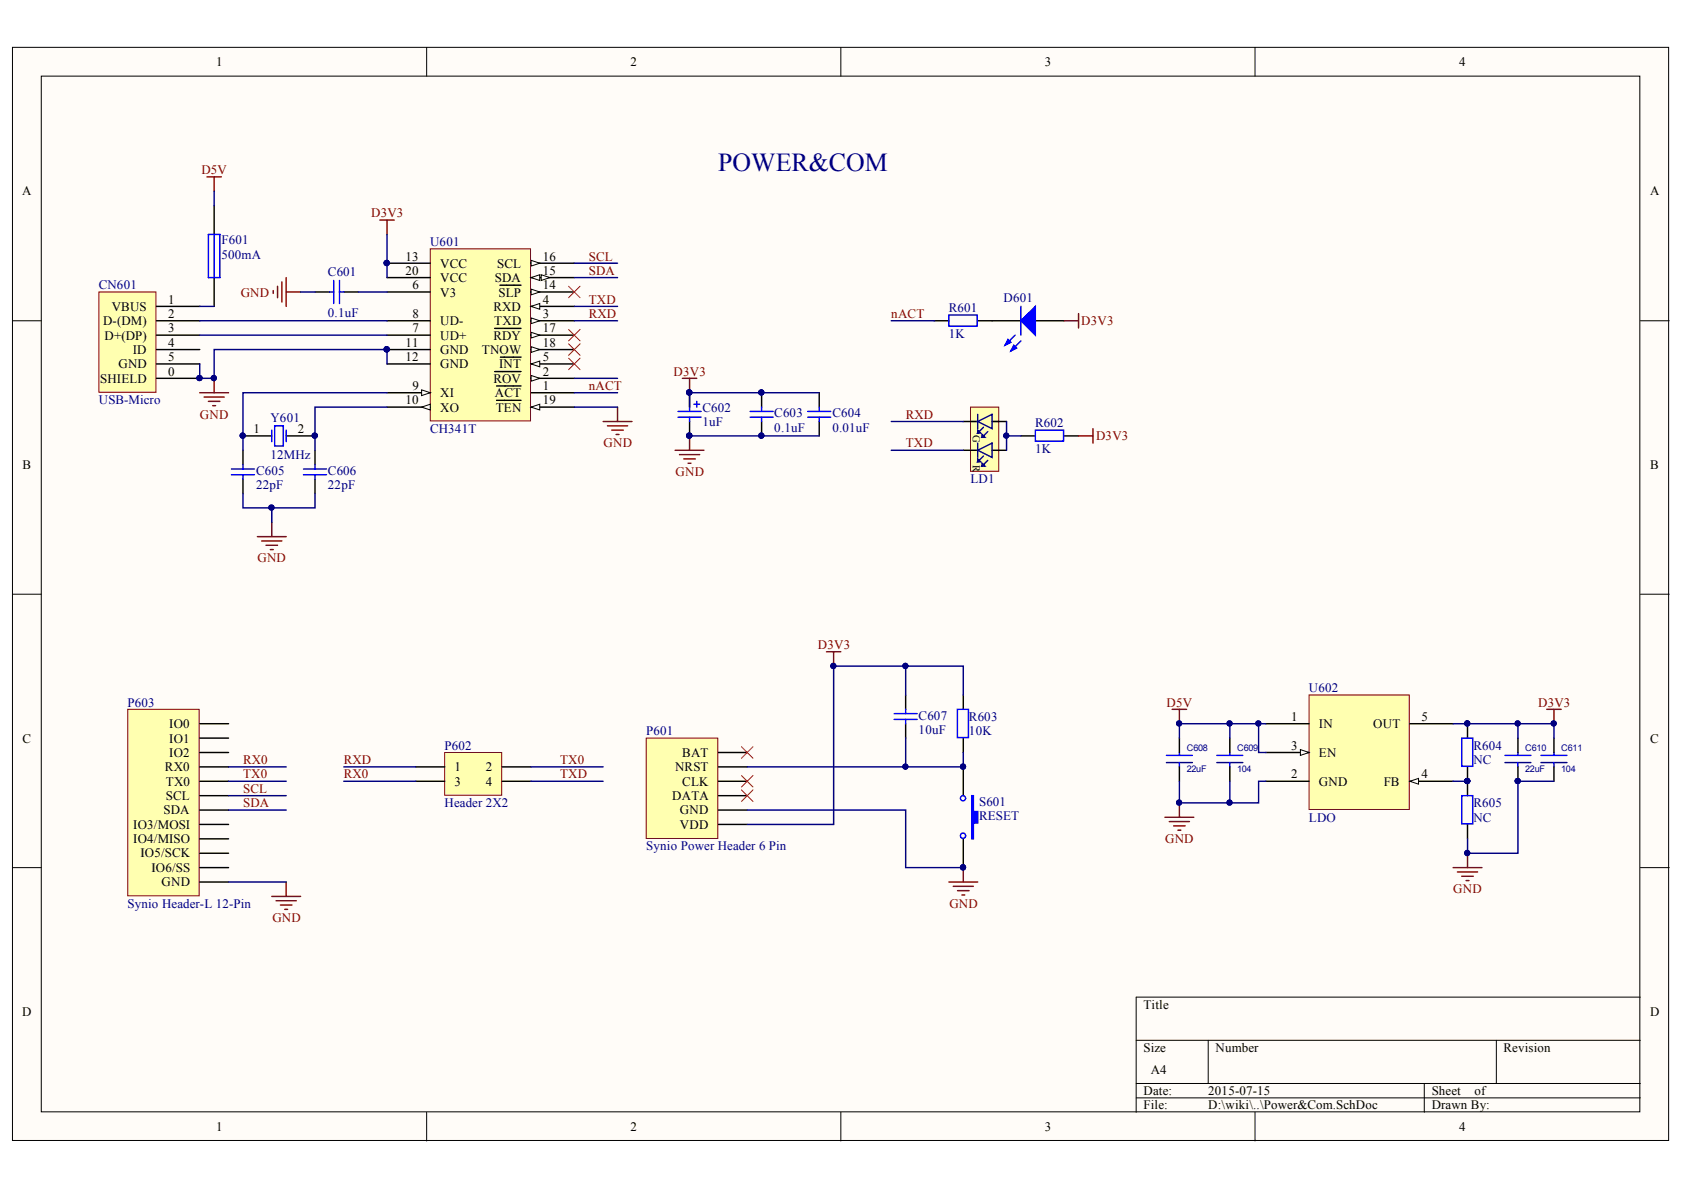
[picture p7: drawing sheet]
<svg xmlns="http://www.w3.org/2000/svg" width="297mm" height="210mm" viewBox="0 0 297 210" stroke-linecap="round" stroke-linejoin="round" font-family="sans-serif">
<defs><g id="words">
<text font-size="4.6" fill="#000080" x="126.7" y="30.2">POWER&amp;COM</text>
<g font-size="2.3">
<text x="38.1" y="11.7">1</text>
<text x="111.2" y="11.7">2</text>
<text x="184.3" y="11.7">3</text>
<text x="257.4" y="11.7">4</text>
<text x="3.9" y="34.5">A</text>
<text x="291.1" y="34.5">A</text>
<text x="71.5" y="46">13</text>
<text x="77.6" y="47.2">VCC</text>
<text x="87.7" y="47.2">SCL</text>
<text x="95.7" y="46">16</text>
<text x="29.7" y="53.6">1</text>
<text x="71.5" y="48.5">20</text>
<text x="72.7" y="51">6</text>
<text x="77.6" y="49.8">VCC</text>
<text x="77.6" y="52.3">V3</text>
<text x="87.3" y="49.8">SDA</text>
<text x="88" y="52.3">SLP</text>
<text x="95.7" y="53.6">4</text>
<text x="95.7" y="51">14</text>
<text x="95.7" y="48.5">15</text>
<text x="18.2" y="57.4">D-(DM)</text>
<text x="18.4" y="59.9">D+(DP)</text>
<text x="19.7" y="54.8">VBUS</text>
<text x="29.7" y="58.6">3</text>
<text x="29.7" y="56.1">2</text>
<text x="72.7" y="58.6">7</text>
<text x="72.7" y="56.1">8</text>
<text x="77.6" y="59.9">UD+</text>
<text x="77.6" y="57.4">UD-</text>
<text x="87" y="54.8">RXD</text>
<text x="87" y="59.9">RDY</text>
<text x="87.2" y="57.4">TXD</text>
<text x="95.7" y="56.1">3</text>
<text x="95.7" y="58.6">17</text>
<text x="20.9" y="65">GND</text>
<text x="23.4" y="62.4">ID</text>
<text x="29.7" y="63.7">5</text>
<text x="29.7" y="61.2">4</text>
<text x="71.5" y="61.2">11</text>
<text x="71.5" y="63.7">12</text>
<text x="77.6" y="62.4">GND</text>
<text x="77.6" y="65">GND</text>
<text x="85" y="62.4">TNOW</text>
<text x="88" y="65">INT</text>
<text x="95.7" y="63.7">5</text>
<text x="95.7" y="61.2">18</text>
<text x="17.7" y="67.5">SHIELD</text>
<text x="29.7" y="66.2">0</text>
<text x="71.5" y="71.3">10</text>
<text x="72.7" y="68.8">9</text>
<text x="77.6" y="70.1">XI</text>
<text x="87" y="67.5">ROV</text>
<text x="87.3" y="70.1">ACT</text>
<text x="95.7" y="71.3">19</text>
<text x="95.7" y="68.8">1</text>
<text x="95.7" y="66.2">2</text>
<text x="44.7" y="76.4">1</text>
<text x="52.5" y="76.4">2</text>
<text x="77.6" y="72.6">XO</text>
<text x="87.4" y="72.6">TEN</text>
<text x="4" y="82.7">B</text>
<text x="291.1" y="82.7">B</text>
<text x="4" y="131">C</text>
<text x="29.9" y="131">IO1</text>
<text x="29.9" y="128.4">IO0</text>
<text x="227.8" y="127.2">1</text>
<text x="232.7" y="128.4">IN</text>
<text x="242.2" y="128.4">OUT</text>
<text x="250.8" y="127.2">5</text>
<text x="291.1" y="131">C</text>
<text x="29.1" y="136">RX0</text>
<text x="29.9" y="133.5">IO2</text>
<text x="80.2" y="136">1</text>
<text x="85.7" y="136">2</text>
<text x="119.1" y="136">NRST</text>
<text x="120.3" y="133.5">BAT</text>
<text x="227.8" y="137.3">2</text>
<text x="227.8" y="132.2">3</text>
<text x="232.7" y="133.5">EN</text>
<text x="250.8" y="137.3">4</text>
<text x="28.8" y="143.6">SDA</text>
<text x="29.3" y="141.1">SCL</text>
<text x="29.3" y="138.6">TX0</text>
<text x="80.2" y="138.6">3</text>
<text x="85.7" y="138.6">4</text>
<text x="118.6" y="141.1">DATA</text>
<text x="119.9" y="143.6">GND</text>
<text x="120.3" y="138.6">CLK</text>
<text x="232.7" y="138.6">GND</text>
<text x="244.1" y="138.6">FB</text>
<text x="23.5" y="148.7">IO4/MISO</text>
<text x="23.5" y="146.2">IO3/MOSI</text>
<text x="119.9" y="146.2">VDD</text>
<text x="24.8" y="151.2">IO5/SCK</text>
<text x="26.7" y="153.8">IO6/SS</text>
<text x="28.5" y="156.3">GND</text>
<text x="3.9" y="179.2">D</text>
<text x="201.7" y="177.9">Title</text>
<text x="291.1" y="179.2">D</text>
<text x="201.7" y="185.6">Size</text>
<text x="214.4" y="185.6">Number</text>
<text x="265.2" y="185.6">Revision</text>
<text x="203" y="189.4">A4</text>
<text x="201.7" y="193.2">Date:</text>
<text x="201.7" y="195.7">File:</text>
<text x="213.1" y="193.2">2015-07-15</text>
<text x="213.1" y="195.7">D:\wiki\..\Power&amp;Com.SchDoc</text>
<text x="252.5" y="193.2">Sheet</text>
<text x="252.5" y="195.7">Drawn By:</text>
<text x="260.1" y="193.2">of</text>
<text x="38.1" y="199.5">1</text>
<text x="111.2" y="199.5">2</text>
<text x="184.3" y="199.5">3</text>
<text x="257.4" y="199.5">4</text>
</g>
<g font-size="2.3" fill="#800000">
<text x="35.5" y="30.7">D5V</text>
<text x="65.5" y="38.3">D3V3</text>
<text x="103.9" y="46">SCL</text>
<text x="42.5" y="52.3">GND</text>
<text x="103.9" y="53.6">TXD</text>
<text x="103.9" y="48.5">SDA</text>
<text x="103.9" y="56.1">RXD</text>
<text x="157.2" y="56.1">nACT</text>
<text x="190.7" y="57.4">D3V3</text>
<text x="103.9" y="68.8">nACT</text>
<text x="118.8" y="66.2">D3V3</text>
<text x="35.3" y="73.9">GND</text>
<text x="159.8" y="73.9">RXD</text>
<text x="193.3" y="77.7">D3V3</text>
<text x="106.5" y="78.9">GND</text>
<text x="119.2" y="84">GND</text>
<text x="159.8" y="78.9">TXD</text>
<text x="45.4" y="99.2">GND</text>
<text x="144.3" y="114.5">D3V3</text>
<text x="205.8" y="124.6">D5V</text>
<text x="271.3" y="124.6">D3V3</text>
<text x="42.9" y="137.3">TX0</text>
<text x="42.9" y="134.8">RX0</text>
<text x="60.6" y="134.8">RXD</text>
<text x="60.6" y="137.3">RX0</text>
<text x="98.8" y="137.3">TXD</text>
<text x="98.8" y="134.8">TX0</text>
<text x="42.9" y="139.8">SCL</text>
<text x="42.9" y="142.4">SDA</text>
<text x="205.5" y="148.7">GND</text>
<text x="167.5" y="160.1">GND</text>
<text x="256.3" y="157.6">GND</text>
<text x="48" y="162.7">GND</text>
</g>
<g font-size="2.3" fill="#000080">
<text x="39.1" y="43.1">F601</text>
<text x="39.1" y="45.7">500mA</text>
<text x="75.9" y="43.4">U601</text>
<text x="17.4" y="51">CN601</text>
<text x="57.8" y="48.8">C601</text>
<text x="177" y="53.3">D601</text>
<text x="57.8" y="55.9">0.1uF</text>
<text x="167.4" y="59.7">1K</text>
<text x="167.4" y="55.1">R601</text>
<text x="17.4" y="71.3">USB-Micro</text>
<text x="47.7" y="74.4">Y601</text>
<text x="75.9" y="76.4">CH341T</text>
<text x="123.9" y="75.1">1uF</text>
<text x="123.9" y="72.6">C602</text>
<text x="136.6" y="76.1">0.1uF</text>
<text x="136.6" y="73.6">C603</text>
<text x="146.8" y="76.1">0.01uF</text>
<text x="146.8" y="73.6">C604</text>
<text x="182.6" y="75.4">R602</text>
<text x="45.2" y="83.7">C605</text>
<text x="47.7" y="81">12MHz</text>
<text x="57.8" y="83.7">C606</text>
<text x="182.6" y="79.9">1K</text>
<text x="45.2" y="86.3">22pF</text>
<text x="57.8" y="86.3">22pF</text>
<text x="171.2" y="85.3">LD1</text>
<text x="22.5" y="124.6">P603</text>
<text x="230.9" y="122.1">U602</text>
<text x="114" y="129.7">P601</text>
<text x="162" y="129.4">10uF</text>
<text x="162" y="126.9">C607</text>
<text x="170.9" y="129.7">10K</text>
<text x="170.9" y="127.2">R603</text>
<text x="78.4" y="132.2">P602</text>
<text x="259.9" y="134.8">NC</text>
<text x="259.9" y="132.2">R604</text>
<text x="78.4" y="142.4">Header 2X2</text>
<text x="172.7" y="142.1">S601</text>
<text x="259.9" y="142.4">R605</text>
<text x="114" y="150">Synio Power Header 6 Pin</text>
<text x="172.7" y="144.7">RESET</text>
<text x="230.9" y="144.9">LDO</text>
<text x="259.9" y="144.9">NC</text>
<text x="22.5" y="160.1">Synio Header-L 12-Pin</text>
</g>
<g font-size="1.9">
<text x="171.6" y="76.8" transform="rotate(90 171.6 76.8)">G</text>
<text x="171.6" y="82" transform="rotate(90 171.6 82)">R</text>
</g>
<g font-size="1.6" fill="#000080">
<text x="209.3" y="132.4">C608</text>
<text x="209.3" y="136.2">22uF</text>
<text x="218.2" y="132.4">C609</text>
<text x="218.2" y="136.2">104</text>
<text x="269" y="132.4">C610</text>
<text x="269" y="136.2">22uF</text>
<text x="275.4" y="132.4">C611</text>
<text x="275.4" y="136.2">104</text>
</g>
</g></defs>
<g fill="#fffcf8" stroke="#000" stroke-width=".18">
<path d="M2.2 8.4h292.1v192.8h-292.1z"/>
<path d="M7.3 13.4h281.9v182.7h-281.9z"/>
</g>
<g fill="none" stroke="#000" stroke-width=".18">
<path d="M75.3 8.4v5M148.3 8.4v5M221.4 8.4v5M2.2 56.6h5.1M289.3 56.6h5.1M2.2 104.8h5.1M289.3 104.8h5.1M2.2 153h5.1M289.3 153h5.1M289.3 175.9h-88.9v20.3M75.3 196.2v5.1M148.3 196.2v5.1"/>
<path d="M200.4 183.5h88.9M200.4 191.1h88.9M200.4 193.7h88.9M213.1 183.5v7.6M221.4 196.2v5.1M251.2 191.1v5.1M263.9 183.5v7.6"/>
</g>
<path d="M75.9 43.9h17.7v30.3h-17.7z" fill="#ffffb0" stroke="#800000" stroke-width=".18"/>
<path d="M93.7 56.6h7.6" fill="none" stroke="#000" stroke-width=".25"/>
<path d="M93.7 56.1l1.5 .5-1.5 .5z" fill="#fffcf8" stroke="#000" stroke-width=".18"/>
<path d="M93.7 54h7.6" fill="none" stroke="#000" stroke-width=".25"/>
<path d="M93.7 54l1.5-.5v1z" fill="#fffcf8" stroke="#000" stroke-width=".18"/>
<path d="M68.3 46.4h7.6M68.3 59.1h7.6M68.3 56.6h7.6M68.3 61.7h7.6M68.3 69.3h7.6" fill="none" stroke="#000" stroke-width=".25"/>
<g fill="#000080" stroke="#000080" stroke-width=".18">
<circle cx="68.2" cy="46.4" r=".47"/>
<circle cx="68.2" cy="61.6" r=".47"/>
</g>
<path d="M74.4 68.8l1.5 .5-1.5 .5z" fill="#fffcf8" stroke="#000" stroke-width=".18"/>
<path d="M68.3 71.8h7.6" fill="none" stroke="#000" stroke-width=".25"/>
<path d="M74.4 71.8l1.5-.5v1z" fill="#fffcf8" stroke="#000" stroke-width=".18"/>
<path d="M68.3 49h7.6M93.7 71.8h7.6" fill="none" stroke="#000" stroke-width=".25"/>
<path d="M93.7 71.8l1.5-.5v1z" fill="#fffcf8" stroke="#000" stroke-width=".18"/>
<path d="M68.3 64.2h7.6M87.6 70.6h4.3M87.6 68.1h4.3M93.7 69.3h7.6M93.7 66.7h7.6" fill="none" stroke="#000" stroke-width=".25"/>
<path d="M93.7 66.2l1.5 .5-1.5 .5z" fill="#fffcf8" stroke="#000" stroke-width=".18"/>
<path d="M87.3 65.5h4.6M93.7 64.2h7.6" fill="none" stroke="#000" stroke-width=".25"/>
<path d="M93.7 64.2l1.5-.5v1z" fill="#fffcf8" stroke="#000" stroke-width=".18"/>
<path d="M68.3 51.5h7.6M93.7 51.5h7.6M88.3 63h3.6" fill="none" stroke="#000" stroke-width=".25"/>
<path d="M93.7 51l1.5 .5-1.5 .5z" fill="#fffcf8" stroke="#000" stroke-width=".18"/>
<path d="M88.2 50.3h3.7M93.7 49h7.6" fill="none" stroke="#000" stroke-width=".25"/>
<g fill="#fffcf8" stroke="#000" stroke-width=".18">
<path d="M93.7 49l1.5-.5v1z"/>
<path d="M95.5 48.5l1.5 .5-1.5 .5z"/>
</g>
<path d="M93.7 46.4h7.6" fill="none" stroke="#000" stroke-width=".25"/>
<path d="M93.7 45.9l1.5 .5-1.5 .5z" fill="#fffcf8" stroke="#000" stroke-width=".18"/>
<path d="M93.7 59.1h7.6" fill="none" stroke="#000" stroke-width=".25"/>
<path d="M93.7 58.6l1.5 .5-1.5 .5z" fill="#fffcf8" stroke="#000" stroke-width=".18"/>
<path d="M87.3 57.9h4.6M93.7 61.7h7.6" fill="none" stroke="#000" stroke-width=".25"/>
<path d="M93.7 61.1l1.5 .6-1.5 .5z" fill="#fffcf8" stroke="#000" stroke-width=".18"/>
<g fill="#000080" stroke="#000080" stroke-width=".18">
<circle cx="68.2" cy="46.4" r=".47"/>
<circle cx="68.2" cy="61.6" r=".47"/>
<circle cx="42.8" cy="76.8" r=".46"/>
<circle cx="55.5" cy="76.8" r=".46"/>
<circle cx="37.7" cy="66.7" r=".46"/>
<circle cx="121.6" cy="69.2" r=".46"/>
<circle cx="121.6" cy="76.8" r=".46"/>
<circle cx="134.3" cy="76.8" r=".46"/>
<circle cx="134.3" cy="69.2" r=".46"/>
</g>
<g fill="none" stroke="#000" stroke-width=".25">
<path d="M37.8 36.3v5.1M37.8 49v5M55.6 51.5h2.5M60.6 51.5h2.6M164.8 56.6h2.6M172.5 56.6h7.6M182.6 56.6h5.1M42.9 76.9h5M42.9 79.4v2.6M50.5 76.9h5.1M55.6 79.4v2.6M121.6 69.3v2.5"/>
<path d="M121.6 74.3v2.6M134.3 69.3v2.5M134.3 74.3v2.6M144.5 69.3v2.5M144.5 74.3v2.6M42.9 84.5v2.5M55.6 84.5v2.5"/>
</g>
<g fill="none" stroke="#00f" stroke-width=".25">
<path d="M36.8 41.4h2v7.6h-2zM37.8 41.4v7.6M58.1 51.5h.8M58.9 49.5v4M59.9 49.5v4M59.9 51.5h.7M167.4 55.6h5v1.9h-5zM179.1 59.1l-1.8 1.8M180.1 54v5.1M47.9 75.9v2M48.4 75.1h1.6v3.6h-1.6zM50.5 75.9v2"/>
<path d="M119.6 72.6h4.1M119.6 73.6h4.1M121.6 71.8v.8M121.6 73.6v.7M122.4 71.3h1M122.9 70.8v1M132.3 72.6h4.1M132.3 73.6h4.1M134.3 71.8v.8M134.3 73.6v.7M142.5 72.6h4M142.5 73.6h4"/>
<path d="M144.5 71.8v.8M144.5 73.6v.7M180.1 60.1l-1.8 1.8M40.8 82.7h4.1M40.8 83.7h4.1M42.9 82v.7M42.9 83.7v.8M53.5 82.7h4.1M53.5 83.7h4.1M55.6 82v.7M55.6 83.7v.8"/>
</g>
<g fill="none" stroke="#800000" stroke-width=".25">
<path d="M36.5 31.2h2.5M37.8 31.2v2.5M67 38.8h2.5M68.3 38.8v2.6M48.2 51.3v.5M49 50.5v2M49.7 49.7v3.6M50.5 49v5M50.5 51.5h2.5M187.7 56.6h2.5M190.2 55.3v2.5M35.2 69.3h5.1"/>
<path d="M36 70h3.6M36.8 70.8h2M37.5 71.6h.5M37.8 66.7v2.6M106.4 74.3h5.1M107.1 75.1h3.6M107.9 75.9h2M108.7 76.6h.5M108.9 71.8v2.5M119.1 79.4h5.1M120.4 66.7h2.5M121.6 66.7v2.6"/>
<path d="M121.6 76.9v2.5M45.4 94.7h5.1M46.2 95.4h3.5M46.9 96.2h2.1M47.7 96.9h.5M47.9 92.1v2.6M119.9 80.2h3.5M120.6 80.9h2M121.4 81.7h.5"/>
</g>
<g fill="#00f" stroke="#00f" stroke-width=".25">
<path d="M180.1 56.6l2.5-2.6v5.1z"/>
<path d="M177.8 59.9l.5 .5-1 .5z"/>
<path d="M178.8 60.9l.5 .5-1 .5z"/>
</g>
<path d="M100.3 50.5l2 2M100.3 58.1l2 2M102.3 50.5l-2 2M102.3 58.1l-2 2M100.3 60.6l2 2.1M100.3 63.2l2 2M102.3 60.6l-2 2.1M102.3 63.2l-2 2" fill="none" stroke="#f00" stroke-width=".18"/>
<path d="M17.4 51.5h10.1v17.7h-10.1z" fill="#ffffb0" stroke="#800000" stroke-width=".18"/>
<path d="M27.6 59.1h7.6M27.6 56.6h7.6M27.6 54h7.6M27.6 64.2h7.6M27.6 61.7h7.6M27.6 66.7h7.6M180.1 76.9h2.5M187.7 76.9h2.5" fill="none" stroke="#000" stroke-width=".25"/>
<circle cx="35.2" cy="66.7" r=".46" fill="#000080" stroke="#000080" stroke-width=".18"/>
<path d="M182.6 75.9h5v1.9h-5z" fill="none" stroke="#00f" stroke-width=".25"/>
<path d="M190.2 76.9h2.6M192.8 75.6v2.6" fill="none" stroke="#800000" stroke-width=".25"/>
<path d="M171.2 71.8h5v11.3h-5z" fill="#ffffb0" stroke="#800000" stroke-width=".18"/>
<path d="M169.9 74.3h2.6M169.9 79.4h2.6M175 74.3h2.5M175 79.4h2.5" fill="none" stroke="#000" stroke-width=".25"/>
<path d="M172.5 74.3l2.5-1.2v2.5zM172.5 79.4l2.5-1.2v2.5zM172.5 73.1v2.5M172.5 78.2v2.5M173.5 75.4l-1 1h.5l-.5-.5v.5M174.2 76.1l-1 1h.5l-.5-.5v.5M173.5 80.4l-1 1.1h.5l-.5-.6v.6M174.2 81.2l-1 1h.5l-.5-.5v.5" fill="none" stroke="#11037f" stroke-width=".25"/>
<path d="M22.5 125.1h12.6v32.9h-12.6z" fill="#ffffb0" stroke="#800000" stroke-width=".18"/>
<path d="M35.2 137.8h5.1M35.2 135.3h5.1M35.2 132.7h5.1M35.2 130.2h5.1M35.2 127.7h5.1M35.2 155.6h5.1M35.2 153h5.1M35.2 150.5h5.1M35.2 148h5.1M35.2 145.4h5.1M35.2 142.9h5.1M35.2 140.3h5.1" fill="none" stroke="#000" stroke-width=".25"/>
<path d="M47.9 158.1h5.1M48.7 158.9h3.6M49.5 159.6h2M50.5 155.6v2.5M50.2 160.4h.5" fill="none" stroke="#800000" stroke-width=".25"/>
<path d="M78.4 132.7h10.1v7.6h-10.1z" fill="#ffffb0" stroke="#800000" stroke-width=".18"/>
<path d="M73.4 135.3h5M73.4 137.8h5M88.6 135.3h5.1M88.6 137.8h5.1M208 130.2v2.5M208 135.3v2.5M216.9 130.2v2.5M216.9 135.3v2.5M267.7 130.2v2.5M267.7 135.3v2.5M274.1 130.2v2.5M274.1 135.3v2.5" fill="none" stroke="#000" stroke-width=".25"/>
<path d="M205.7 134.5h4.6M214.6 134.5h4.6M265.5 134.5h4.5M271.8 134.5h4.6" fill="none" stroke="#000080" stroke-width=".25"/>
<path d="M205.7 133.2h4.6M208 132.7v.5M208 134.5v.8M214.6 133.2h4.6M216.9 132.7v.5M216.9 134.5v.8M265.5 133.2h4.5M267.7 132.7v.5M267.7 134.5v.8M271.8 133.2h4.6M274.1 132.7v.5M274.1 134.5v.8" fill="none" stroke="#00f" stroke-width=".25"/>
<g fill="#000080" stroke="#000080" stroke-width=".18">
<circle cx="267.7" cy="137.8" r=".46"/>
<circle cx="274" cy="127.6" r=".46"/>
</g>
<path d="M272.8 125.1h2.6M274.1 125.1v2.6" fill="none" stroke="#800000" stroke-width=".25"/>
<path d="M230.9 122.6h17.7v20.2h-17.7z" fill="#ffffb0" stroke="#800000" stroke-width=".18"/>
<path d="M223.3 127.7h7.6M223.3 137.8h7.6M223.3 132.7h7.6" fill="none" stroke="#000" stroke-width=".25"/>
<path d="M229.4 132.2l1.5 .5-1.5 .5z" fill="#fffcf8" stroke="#000" stroke-width=".18"/>
<path d="M248.7 137.8h7.6" fill="none" stroke="#000" stroke-width=".25"/>
<path d="M248.7 137.8l1.5-.5v1z" fill="#fffcf8" stroke="#000" stroke-width=".18"/>
<path d="M248.7 127.7h7.6M258.9 127.7v2.5M258.9 135.3v5M258.9 145.4v2.6" fill="none" stroke="#000" stroke-width=".25"/>
<path d="M206.8 125.1h2.5M208 125.1v2.6M205.5 144.2h5.1M206.3 144.9h3.5M207 145.7h2M207.8 146.4h.5M208 141.6v2.6M256.3 153h5.1M257.1 153.8h3.5M257.8 154.6h2.1M258.6 155.3h.5M258.9 150.5v2.5" fill="none" stroke="#800000" stroke-width=".25"/>
<g fill="#000080" stroke="#000080" stroke-width=".18">
<circle cx="208" cy="141.6" r=".46"/>
<circle cx="258.8" cy="150.5" r=".46"/>
<circle cx="208" cy="127.6" r=".46"/>
<circle cx="258.8" cy="137.8" r=".46"/>
<circle cx="258.8" cy="127.6" r=".46"/>
</g>
<path d="M257.8 130.2h2v5h-2zM257.8 140.3h2v5h-2z" fill="none" stroke="#00f" stroke-width=".25"/>
<path d="M114 130.2h12.6v17.7h-12.6z" fill="#ffffb0" stroke="#800000" stroke-width=".18"/>
<path d="M126.7 137.8h5.1M126.7 135.3h5.1M126.7 132.7h5.1M159.7 122.6v2.5M159.7 127.7v2.5M169.9 122.6v2.5M169.9 130.2v2.5M169.9 135.3v5M126.7 145.4h5.1M126.7 142.9h5.1M126.7 140.3h5.1M169.9 148v5" fill="none" stroke="#000" stroke-width=".25"/>
<g fill="none" stroke="#00f" stroke-width=".25">
<path d="M157.7 125.9h4.1M157.7 126.9h4.1M159.7 125.1v.8M159.7 126.9v.8M168.9 125.1h1.9v5h-1.9z"/>
<circle cx="169.9" cy="147.4" r=".46"/>
<circle cx="169.9" cy="140.8" r=".46"/>
</g>
<path d="M145.8 115h2.5M147 115v2.5M167.4 155.6h5.1M168.1 156.3h3.6M168.9 157.1h2M169.7 157.9h.5M169.9 153v2.6" fill="none" stroke="#800000" stroke-width=".25"/>
<g fill="#000080" stroke="#000080" stroke-width=".18">
<circle cx="169.9" cy="153" r=".46"/>
<circle cx="169.9" cy="135.2" r=".46"/>
<circle cx="147" cy="117.5" r=".46"/>
<circle cx="47.9" cy="89.5" r=".46"/>
<circle cx="55.5" cy="76.8" r=".46"/>
<circle cx="42.8" cy="76.8" r=".46"/>
<circle cx="134.3" cy="76.8" r=".46"/>
<circle cx="121.6" cy="76.8" r=".46"/>
<circle cx="121.6" cy="69.2" r=".46"/>
<circle cx="134.3" cy="69.2" r=".46"/>
<circle cx="35.2" cy="66.7" r=".46"/>
<circle cx="37.7" cy="66.7" r=".46"/>
<circle cx="68.2" cy="61.6" r=".47"/>
<circle cx="177.5" cy="76.8" r=".46"/>
<circle cx="216.9" cy="141.6" r=".46"/>
<circle cx="208" cy="141.6" r=".46"/>
<circle cx="216.9" cy="127.6" r=".46"/>
<circle cx="222" cy="127.6" r=".46"/>
<circle cx="208" cy="127.6" r=".46"/>
<circle cx="267.7" cy="127.6" r=".46"/>
<circle cx="258.8" cy="137.8" r=".46"/>
<circle cx="267.7" cy="137.8" r=".46"/>
<circle cx="258.8" cy="150.5" r=".46"/>
<circle cx="258.8" cy="127.6" r=".46"/>
<circle cx="274" cy="127.6" r=".46"/>
<circle cx="68.2" cy="46.4" r=".47"/>
<circle cx="159.7" cy="117.5" r=".46"/>
<circle cx="159.7" cy="135.2" r=".46"/>
</g>
<path d="M171.4 140.3h.3v2.8h.8v2.1h-.8v2.8h-.3z" fill-rule="evenodd" fill="#00f" stroke="#00f" stroke-width=".25"/>
<g fill="none" stroke="#000080" stroke-width=".25">
<path d="M37.8 33.7v2.6M35.2 54h2.6M35.2 56.6h33.1M35.2 59.1h33.1M53 51.5h2.6M63.2 51.5h5.1M68.3 41.4v7.6M101.3 46.4h7.6M101.3 49h7.6M101.3 54h7.6M101.3 56.6h7.6M157.2 56.6h7.6"/>
<path d="M35.2 64.2v2.5h2.6v-5h30.5v2.5M68.3 71.8h-12.7v7.6M68.3 69.3h-25.4v10.1M101.3 66.7h7.6M101.3 69.3h7.6M101.3 71.8h7.6M121.6 76.9h22.9M144.5 69.3h-22.9v2.5M157.2 74.3h12.7M157.2 79.4h12.7M177.5 74.3v5.1M177.5 76.9h2.6"/>
<path d="M42.9 87v2.6h12.7v-2.6M47.9 89.6v2.5M159.7 117.5h-12.7v27.9h-15.2M40.3 135.3h10.2M40.3 137.8h10.2M60.6 135.3h12.8M60.6 137.8h12.8M93.7 135.3h12.7M93.7 137.8h12.7M159.7 122.6v-5.1h10.2v5.1M159.7 130.2v5.1M169.9 132.7v2.6h-38.1"/>
<path d="M208 137.8v3.8h14v-3.8h1.3M216.9 127.7v2.5M216.9 137.8v3.8M222 127.7v5h1.3M223.3 127.7h-15.3v2.5M256.3 127.7h17.8v2.5M256.3 137.8h2.6M267.7 127.7v2.5M274.1 137.8h-6.4v12.7h-8.8v-2.5M40.3 140.3h10.2M40.3 142.9h10.2M40.3 155.6h10.2"/>
<path d="M131.8 142.9h27.9v10.1h10.2"/>
</g>
<path d="M130.8 131.7l2 2M130.8 136.8l2 2M130.8 139.3l2 2.1M132.8 131.7l-2 2M132.8 136.8l-2 2M132.8 139.3l-2 2.1" fill="none" stroke="#f00" stroke-width=".18"/>
<use href="#words"/>
</svg>
